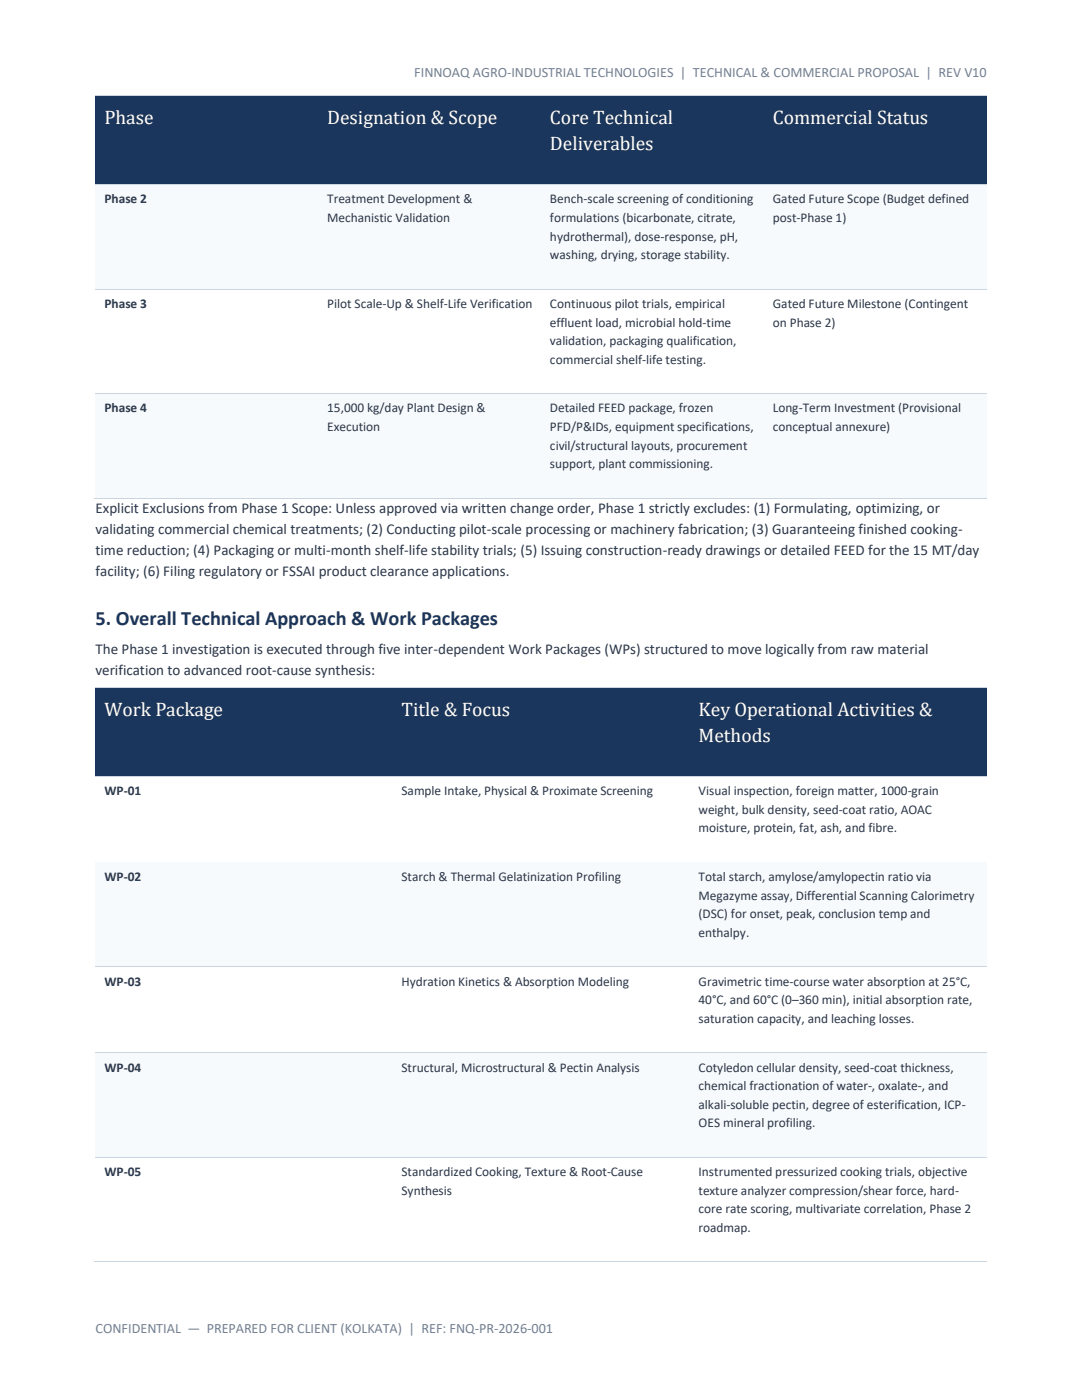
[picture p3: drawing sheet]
<svg xmlns="http://www.w3.org/2000/svg" width="216mm" height="279mm" viewBox="0 0 216 279" stroke-linecap="round" stroke-linejoin="round" font-family="sans-serif">
<defs><g id="words">
<text font-size="4.1" fill="#1a365d" x="19" y="124.8">5. Overall Technical Approach &amp; Work Packages</text>
<g font-size="3.9" fill="#fff">
<text x="20.8" y="24.7">Phase</text>
<text x="65.3" y="24.7">Designation &amp; Scope</text>
<text x="109.7" y="24.7">Core Technical</text>
<text x="109.7" y="29.9">Deliverables</text>
<text x="154.2" y="24.7">Commercial Status</text>
<text x="20.8" y="142.8">Work Package</text>
<text x="80.1" y="142.8">Title &amp; Focus</text>
<text x="139.4" y="142.8">Key Operational Activities &amp;</text>
<text x="139.4" y="148.1">Methods</text>
</g>
<g font-size="3" fill="#2d3748">
<text x="19" y="102.3">Explicit Exclusions from Phase 1 Scope: Unless approved via written change order, Phase 1 strictly excludes: (1) Formulating, optimizing, or</text>
<text x="19" y="106.5">validating commercial chemical treatments; (2) Conducting pilot-scale processing or machinery fabrication; (3) Guaranteeing finished cooking-</text>
<text x="19" y="110.8">time reduction; (4) Packaging or multi-month shelf-life stability trials; (5) Issuing construction-ready drawings or detailed FEED for the 15 MT/day</text>
<text x="19" y="115">facility; (6) Filing regulatory or FSSAI product clearance applications.</text>
<text x="19" y="130.5">The Phase 1 investigation is executed through five inter-dependent Work Packages (WPs) structured to move logically from raw material</text>
<text x="19" y="134.7">verification to advanced root-cause synthesis:</text>
</g>
<g font-size="2.8" fill="#718096">
<text x="82.7" y="15.4">FINNOAQ AGRO-INDUSTRIAL TECHNOLOGIES | TECHNICAL &amp; COMMERCIAL PROPOSAL | REV V10</text>
<text x="19" y="266">CONFIDENTIAL — PREPARED FOR CLIENT (KOLKATA) | REF: FNQ-PR-2026-001</text>
</g>
<g font-size="2.7" fill="#2d3748">
<text x="20.8" y="40.6">Phase 2</text>
<text x="65.3" y="40.6">Treatment Development &amp;</text>
<text x="109.7" y="40.6">Bench-scale screening of conditioning</text>
<text x="154.2" y="40.6">Gated Future Scope (Budget defined</text>
<text x="65.3" y="44.3">Mechanistic Validation</text>
<text x="109.7" y="44.3">formulations (bicarbonate, citrate,</text>
<text x="154.2" y="44.3">post-Phase 1)</text>
<text x="109.7" y="48.1">hydrothermal), dose-response, pH,</text>
<text x="109.7" y="51.7">washing, drying, storage stability.</text>
<text x="20.8" y="61.5">Phase 3</text>
<text x="65.3" y="61.5">Pilot Scale-Up &amp; Shelf-Life Verification</text>
<text x="109.7" y="61.5">Continuous pilot trials, empirical</text>
<text x="109.7" y="65.2">effluent load, microbial hold-time</text>
<text x="154.2" y="61.5">Gated Future Milestone (Contingent</text>
<text x="154.2" y="65.2">on Phase 2)</text>
<text x="109.7" y="68.9">validation, packaging qualification,</text>
<text x="109.7" y="72.6">commercial shelf-life testing.</text>
<text x="20.8" y="82.3">Phase 4</text>
<text x="65.3" y="82.3">15,000 kg/day Plant Design &amp;</text>
<text x="109.7" y="82.3">Detailed FEED package, frozen</text>
<text x="154.2" y="82.3">Long-Term Investment (Provisional</text>
<text x="65.3" y="86">Execution</text>
<text x="109.7" y="86">PFD/P&amp;IDs, equipment specifications,</text>
<text x="109.7" y="89.8">civil/structural layouts, procurement</text>
<text x="154.2" y="86">conceptual annexure)</text>
<text x="109.7" y="93.5">support, plant commissioning.</text>
<text x="20.8" y="158.7">WP-01</text>
<text x="80.1" y="158.7">Sample Intake, Physical &amp; Proximate Screening</text>
<text x="139.4" y="158.7">Visual inspection, foreign matter, 1000-grain</text>
<text x="139.4" y="162.5">weight, bulk density, seed-coat ratio, AOAC</text>
<text x="139.4" y="166.1">moisture, protein, fat, ash, and fibre.</text>
<text x="20.8" y="175.9">WP-02</text>
<text x="80.1" y="175.9">Starch &amp; Thermal Gelatinization Profiling</text>
<text x="139.4" y="175.9">Total starch, amylose/amylopectin ratio via</text>
<text x="139.4" y="179.6">Megazyme assay, Differential Scanning Calorimetry</text>
<text x="139.4" y="183.3">(DSC) for onset, peak, conclusion temp and</text>
<text x="139.4" y="187">enthalpy.</text>
<text x="20.8" y="196.7">WP-03</text>
<text x="80.1" y="196.7">Hydration Kinetics &amp; Absorption Modeling</text>
<text x="139.4" y="196.7">Gravimetric time-course water absorption at 25°C,</text>
<text x="139.4" y="200.4">40°C, and 60°C (0–360 min), initial absorption rate,</text>
<text x="139.4" y="204.2">saturation capacity, and leaching losses.</text>
<text x="20.8" y="213.9">WP-04</text>
<text x="80.1" y="213.9">Structural, Microstructural &amp; Pectin Analysis</text>
<text x="139.4" y="213.9">Cotyledon cellular density, seed-coat thickness,</text>
<text x="139.4" y="217.6">chemical fractionation of water-, oxalate-, and</text>
<text x="139.4" y="221.3">alkali-soluble pectin, degree of esterification, ICP-</text>
<text x="139.4" y="225">OES mineral profiling.</text>
<text x="20.8" y="234.7">WP-05</text>
<text x="80.1" y="234.7">Standardized Cooking, Texture &amp; Root-Cause</text>
<text x="80.1" y="238.5">Synthesis</text>
<text x="139.4" y="234.7">Instrumented pressurized cooking trials, objective</text>
<text x="139.4" y="238.5">texture analyzer compression/shear force, hard-</text>
<text x="139.4" y="242.1">core rate scoring, multivariate correlation, Phase 2</text>
<text x="139.4" y="245.9">roadmap.</text>
</g>
</g></defs>
<g fill="#1a365d">
<path d="M19 19.2h44.5v17.6h-44.5z" fill-rule="evenodd"/>
<path d="M20.8 21h40.9v8.8h-40.9z" fill-rule="evenodd"/>
<path d="M63.5 19.2h44.5v17.6h-44.5z" fill-rule="evenodd"/>
<path d="M65.3 21h40.9v8.8h-40.9z" fill-rule="evenodd"/>
<path d="M108 19.2h44.4v17.6h-44.4z" fill-rule="evenodd"/>
<path d="M109.7 21h40.9v5.2h-40.9z" fill-rule="evenodd"/>
<path d="M109.7 26.2h40.9v8.8h-40.9z" fill-rule="evenodd"/>
<path d="M152.4 19.2h44.5v17.6h-44.5z" fill-rule="evenodd"/>
<path d="M154.2 21h40.9v8.8h-40.9z" fill-rule="evenodd"/>
</g>
<path d="M19 19.1h44.5" fill="none" stroke="#cbd5e0" stroke-width=".2"/>
<g fill="#1a365d">
<path d="M19 19.2h44.5v1.8h-44.5z" fill-rule="evenodd"/>
<path d="M63.5 19.2h.2v1.8h-.2z" fill-rule="evenodd"/>
</g>
<path d="M63.5 19.1h.2v.1h-.2z" fill-rule="evenodd" fill="#cbd5e0"/>
<path d="M63.7 19.1h44.3" fill="none" stroke="#cbd5e0" stroke-width=".2"/>
<g fill="#1a365d">
<path d="M63.7 19.2h44.3v1.8h-44.3z" fill-rule="evenodd"/>
<path d="M108 19.2h.1v1.8h-.1z" fill-rule="evenodd"/>
</g>
<path d="M108 19.1h.1v.1h-.1z" fill-rule="evenodd" fill="#cbd5e0"/>
<path d="M108.1 19.1h44.3" fill="none" stroke="#cbd5e0" stroke-width=".2"/>
<g fill="#1a365d">
<path d="M108.1 19.2h44.3v1.8h-44.3z" fill-rule="evenodd"/>
<path d="M152.4 19.2h.2v1.8h-.2z" fill-rule="evenodd"/>
</g>
<path d="M152.4 19.1h.2v.1h-.2z" fill-rule="evenodd" fill="#cbd5e0"/>
<path d="M152.6 19.1h44.3" fill="none" stroke="#cbd5e0" stroke-width=".2"/>
<g fill="#1a365d">
<path d="M152.6 19.2h44.3v1.8h-44.3z" fill-rule="evenodd"/>
<path d="M19 35h44.5v1.8h-44.5z" fill-rule="evenodd"/>
<path d="M63.5 35h44.5v1.8h-44.5z" fill-rule="evenodd"/>
<path d="M108 35h44.4v1.8h-44.4z" fill-rule="evenodd"/>
<path d="M152.4 35h44.5v1.8h-44.5z" fill-rule="evenodd"/>
</g>
<g fill="#f7fafc">
<path d="M19 36.9h44.5v20.7h-44.5z" fill-rule="evenodd"/>
<path d="M20.8 38.1h40.9v7.2h-40.9z" fill-rule="evenodd"/>
<path d="M63.5 36.9h44.5v20.7h-44.5z" fill-rule="evenodd"/>
<path d="M65.3 38.1h40.9v3.7h-40.9z" fill-rule="evenodd"/>
<path d="M65.3 41.8h40.9v7.2h-40.9z" fill-rule="evenodd"/>
<path d="M108 36.9h44.4v20.7h-44.4z" fill-rule="evenodd"/>
<path d="M109.7 38.1h40.9v3.7h-40.9z" fill-rule="evenodd"/>
<path d="M109.7 41.8h40.9v3.7h-40.9z" fill-rule="evenodd"/>
<path d="M109.7 45.5h40.9v3.7h-40.9z" fill-rule="evenodd"/>
<path d="M109.7 49.2h40.9v7.3h-40.9z" fill-rule="evenodd"/>
<path d="M152.4 36.9h44.5v20.7h-44.5z" fill-rule="evenodd"/>
<path d="M154.2 38.1h40.9v3.7h-40.9z" fill-rule="evenodd"/>
<path d="M154.2 41.8h40.9v7.2h-40.9z" fill-rule="evenodd"/>
</g>
<path d="M19 36.8h44.5" fill="none" stroke="#cbd5e0" stroke-width=".2"/>
<g fill="#f7fafc">
<path d="M19 36.9h44.5v1.2h-44.5z" fill-rule="evenodd"/>
<path d="M63.5 36.9h.2v1.2h-.2z" fill-rule="evenodd"/>
</g>
<path d="M63.5 36.8h.2v.1h-.2z" fill-rule="evenodd" fill="#cbd5e0"/>
<path d="M63.7 36.8h44.3" fill="none" stroke="#cbd5e0" stroke-width=".2"/>
<g fill="#f7fafc">
<path d="M63.7 36.9h44.3v1.2h-44.3z" fill-rule="evenodd"/>
<path d="M108 36.9h.1v1.2h-.1z" fill-rule="evenodd"/>
</g>
<path d="M108 36.8h.1v.1h-.1z" fill-rule="evenodd" fill="#cbd5e0"/>
<path d="M108.1 36.8h44.3" fill="none" stroke="#cbd5e0" stroke-width=".2"/>
<g fill="#f7fafc">
<path d="M108.1 36.9h44.3v1.2h-44.3z" fill-rule="evenodd"/>
<path d="M152.4 36.9h.2v1.2h-.2z" fill-rule="evenodd"/>
</g>
<path d="M152.4 36.8h.2v.1h-.2z" fill-rule="evenodd" fill="#cbd5e0"/>
<path d="M152.6 36.8h44.3" fill="none" stroke="#cbd5e0" stroke-width=".2"/>
<g fill="#f7fafc">
<path d="M152.6 36.9h44.3v1.2h-44.3z" fill-rule="evenodd"/>
<path d="M19 56.5h44.5v1.1h-44.5z" fill-rule="evenodd"/>
<path d="M63.5 56.5h44.5v1.1h-44.5z" fill-rule="evenodd"/>
<path d="M108 56.5h44.4v1.1h-44.4z" fill-rule="evenodd"/>
<path d="M152.4 56.5h44.5v1.1h-44.5z" fill-rule="evenodd"/>
</g>
<path d="M19 57.7h44.5" fill="none" stroke="#cbd5e0" stroke-width=".2"/>
<path d="M63.5 57.6h.2v.2h-.2z" fill-rule="evenodd" fill="#cbd5e0"/>
<path d="M63.7 57.7h44.3" fill="none" stroke="#cbd5e0" stroke-width=".2"/>
<path d="M108 57.6h.1v.2h-.1z" fill-rule="evenodd" fill="#cbd5e0"/>
<path d="M108.1 57.7h44.3" fill="none" stroke="#cbd5e0" stroke-width=".2"/>
<path d="M152.4 57.6h.2v.2h-.2z" fill-rule="evenodd" fill="#cbd5e0"/>
<path d="M152.6 57.7h44.3" fill="none" stroke="#cbd5e0" stroke-width=".2"/>
<g fill="#f7fafc">
<path d="M19 78.6h44.5v20.7h-44.5z" fill-rule="evenodd"/>
<path d="M20.8 79.8h40.9v7.3h-40.9z" fill-rule="evenodd"/>
<path d="M63.5 78.6h44.5v20.7h-44.5z" fill-rule="evenodd"/>
<path d="M65.3 79.8h40.9v3.7h-40.9z" fill-rule="evenodd"/>
<path d="M65.3 83.5h40.9v7.2h-40.9z" fill-rule="evenodd"/>
<path d="M108 78.6h44.4v20.7h-44.4z" fill-rule="evenodd"/>
<path d="M109.7 79.8h40.9v3.7h-40.9z" fill-rule="evenodd"/>
<path d="M109.7 83.5h40.9v3.7h-40.9z" fill-rule="evenodd"/>
<path d="M109.7 87.2h40.9v3.7h-40.9z" fill-rule="evenodd"/>
<path d="M109.7 90.9h40.9v7.3h-40.9z" fill-rule="evenodd"/>
<path d="M152.4 78.6h44.5v20.7h-44.5z" fill-rule="evenodd"/>
<path d="M154.2 79.8h40.9v3.7h-40.9z" fill-rule="evenodd"/>
<path d="M154.2 83.5h40.9v7.2h-40.9z" fill-rule="evenodd"/>
</g>
<path d="M19 78.5h44.5" fill="none" stroke="#cbd5e0" stroke-width=".2"/>
<g fill="#f7fafc">
<path d="M19 78.6h44.5v1.2h-44.5z" fill-rule="evenodd"/>
<path d="M63.5 78.6h.2v1.2h-.2z" fill-rule="evenodd"/>
</g>
<path d="M63.5 78.5h.2v.1h-.2z" fill-rule="evenodd" fill="#cbd5e0"/>
<path d="M63.7 78.5h44.3" fill="none" stroke="#cbd5e0" stroke-width=".2"/>
<g fill="#f7fafc">
<path d="M63.7 78.6h44.3v1.2h-44.3z" fill-rule="evenodd"/>
<path d="M108 78.6h.1v1.2h-.1z" fill-rule="evenodd"/>
</g>
<path d="M108 78.5h.1v.1h-.1z" fill-rule="evenodd" fill="#cbd5e0"/>
<path d="M108.1 78.5h44.3" fill="none" stroke="#cbd5e0" stroke-width=".2"/>
<g fill="#f7fafc">
<path d="M108.1 78.6h44.3v1.2h-44.3z" fill-rule="evenodd"/>
<path d="M152.4 78.6h.2v1.2h-.2z" fill-rule="evenodd"/>
</g>
<path d="M152.4 78.5h.2v.1h-.2z" fill-rule="evenodd" fill="#cbd5e0"/>
<path d="M152.6 78.5h44.3" fill="none" stroke="#cbd5e0" stroke-width=".2"/>
<g fill="#f7fafc">
<path d="M152.6 78.6h44.3v1.2h-44.3z" fill-rule="evenodd"/>
<path d="M19 98.2h44.5v1.1h-44.5z" fill-rule="evenodd"/>
</g>
<path d="M18.8 99.4h44.7" fill="none" stroke="#cbd5e0" stroke-width=".2"/>
<path d="M63.5 98.2h44.5v1.1h-44.5z" fill-rule="evenodd" fill="#f7fafc"/>
<path d="M63.3 99.3h.1v.2h-.1z" fill-rule="evenodd" fill="#cbd5e0"/>
<path d="M63.4 99.4h44.6" fill="none" stroke="#cbd5e0" stroke-width=".2"/>
<path d="M108 98.2h44.4v1.1h-44.4z" fill-rule="evenodd" fill="#f7fafc"/>
<path d="M107.7 99.3h.2v.2h-.2z" fill-rule="evenodd" fill="#cbd5e0"/>
<path d="M107.9 99.4h44.5" fill="none" stroke="#cbd5e0" stroke-width=".2"/>
<path d="M152.4 98.2h44.5v1.1h-44.5z" fill-rule="evenodd" fill="#f7fafc"/>
<path d="M152.2 99.3h.1v.2h-.1z" fill-rule="evenodd" fill="#cbd5e0"/>
<path d="M152.3 99.4h44.6" fill="none" stroke="#cbd5e0" stroke-width=".2"/>
<g fill="#1a365d">
<path d="M19 137.3h59.3v17.6h-59.3z" fill-rule="evenodd"/>
<path d="M20.8 139.1h55.8v8.8h-55.8z" fill-rule="evenodd"/>
<path d="M78.3 137.3h59.3v17.6h-59.3z" fill-rule="evenodd"/>
<path d="M80.1 139.1h55.7v8.8h-55.7z" fill-rule="evenodd"/>
<path d="M137.6 137.3h59.3v17.6h-59.3z" fill-rule="evenodd"/>
<path d="M139.4 139.1h55.7v5.2h-55.7z" fill-rule="evenodd"/>
<path d="M139.4 144.3h55.7v8.8h-55.7z" fill-rule="evenodd"/>
</g>
<path d="M19 137.3h59.3" fill="none" stroke="#cbd5e0" stroke-width=".2"/>
<g fill="#1a365d">
<path d="M19 137.3h59.3v1.8h-59.3z" fill-rule="evenodd"/>
<path d="M78.3 137.3h.2v1.8h-.2z" fill-rule="evenodd"/>
</g>
<path d="M78.3 137.2h.2v.1h-.2z" fill-rule="evenodd" fill="#cbd5e0"/>
<path d="M78.5 137.3h59.1" fill="none" stroke="#cbd5e0" stroke-width=".2"/>
<g fill="#1a365d">
<path d="M78.5 137.3h59.1v1.8h-59.1z" fill-rule="evenodd"/>
<path d="M137.6 137.3h.2v1.8h-.2z" fill-rule="evenodd"/>
</g>
<path d="M137.6 137.2h.2v.1h-.2z" fill-rule="evenodd" fill="#cbd5e0"/>
<path d="M137.8 137.3h59.1" fill="none" stroke="#cbd5e0" stroke-width=".2"/>
<g fill="#1a365d">
<path d="M137.8 137.3h59.1v1.8h-59.1z" fill-rule="evenodd"/>
<path d="M19 153.1h59.3v1.8h-59.3z" fill-rule="evenodd"/>
<path d="M78.3 153.1h59.3v1.8h-59.3z" fill-rule="evenodd"/>
<path d="M137.6 153.1h59.3v1.8h-59.3z" fill-rule="evenodd"/>
</g>
<path d="M19 155h59.3" fill="none" stroke="#cbd5e0" stroke-width=".2"/>
<path d="M78.3 154.9h.2v.1h-.2z" fill-rule="evenodd" fill="#cbd5e0"/>
<path d="M78.5 155h59.1" fill="none" stroke="#cbd5e0" stroke-width=".2"/>
<path d="M137.6 154.9h.2v.1h-.2z" fill-rule="evenodd" fill="#cbd5e0"/>
<path d="M137.8 155h59.1" fill="none" stroke="#cbd5e0" stroke-width=".2"/>
<g fill="#f7fafc">
<path d="M19 172.2h59.3v20.7h-59.3z" fill-rule="evenodd"/>
<path d="M20.8 173.3h55.8v7.3h-55.8z" fill-rule="evenodd"/>
<path d="M78.3 172.2h59.3v20.7h-59.3z" fill-rule="evenodd"/>
<path d="M80.1 173.3h55.7v7.3h-55.7z" fill-rule="evenodd"/>
<path d="M137.6 172.2h59.3v20.7h-59.3z" fill-rule="evenodd"/>
<path d="M139.4 173.3h55.7v3.7h-55.7z" fill-rule="evenodd"/>
<path d="M139.4 177h55.7v3.7h-55.7z" fill-rule="evenodd"/>
<path d="M139.4 180.7h55.7v3.8h-55.7z" fill-rule="evenodd"/>
<path d="M139.4 184.5h55.7v7.2h-55.7z" fill-rule="evenodd"/>
</g>
<path d="M19 172.1h59.3" fill="none" stroke="#cbd5e0" stroke-width=".2"/>
<g fill="#f7fafc">
<path d="M19 172.2h59.3v1.1h-59.3z" fill-rule="evenodd"/>
<path d="M78.3 172.2h.2v1.1h-.2z" fill-rule="evenodd"/>
</g>
<path d="M78.3 172h.2v.2h-.2z" fill-rule="evenodd" fill="#cbd5e0"/>
<path d="M78.5 172.1h59.1" fill="none" stroke="#cbd5e0" stroke-width=".2"/>
<g fill="#f7fafc">
<path d="M78.5 172.2h59.1v1.1h-59.1z" fill-rule="evenodd"/>
<path d="M137.6 172.2h.2v1.1h-.2z" fill-rule="evenodd"/>
</g>
<path d="M137.6 172h.2v.2h-.2z" fill-rule="evenodd" fill="#cbd5e0"/>
<path d="M137.8 172.1h59.1" fill="none" stroke="#cbd5e0" stroke-width=".2"/>
<g fill="#f7fafc">
<path d="M137.8 172.2h59.1v1.1h-59.1z" fill-rule="evenodd"/>
<path d="M19 191.7h59.3v1.2h-59.3z" fill-rule="evenodd"/>
<path d="M78.3 191.7h59.3v1.2h-59.3z" fill-rule="evenodd"/>
<path d="M137.6 191.7h59.3v1.2h-59.3z" fill-rule="evenodd"/>
</g>
<path d="M19 192.9h59.3" fill="none" stroke="#cbd5e0" stroke-width=".2"/>
<path d="M78.3 192.9h.2v.1h-.2z" fill-rule="evenodd" fill="#cbd5e0"/>
<path d="M78.5 192.9h59.1" fill="none" stroke="#cbd5e0" stroke-width=".2"/>
<path d="M137.6 192.9h.2v.1h-.2z" fill-rule="evenodd" fill="#cbd5e0"/>
<path d="M137.8 192.9h59.1" fill="none" stroke="#cbd5e0" stroke-width=".2"/>
<g fill="#f7fafc">
<path d="M19 210.2h59.3v20.6h-59.3z" fill-rule="evenodd"/>
<path d="M20.8 211.3h55.8v7.3h-55.8z" fill-rule="evenodd"/>
<path d="M78.3 210.2h59.3v20.6h-59.3z" fill-rule="evenodd"/>
<path d="M80.1 211.3h55.7v7.3h-55.7z" fill-rule="evenodd"/>
<path d="M137.6 210.2h59.3v20.6h-59.3z" fill-rule="evenodd"/>
<path d="M139.4 211.3h55.7v3.7h-55.7z" fill-rule="evenodd"/>
<path d="M139.4 215h55.7v3.8h-55.7z" fill-rule="evenodd"/>
<path d="M139.4 218.8h55.7v3.7h-55.7z" fill-rule="evenodd"/>
<path d="M139.4 222.5h55.7v7.2h-55.7z" fill-rule="evenodd"/>
</g>
<path d="M19 210.1h59.3" fill="none" stroke="#cbd5e0" stroke-width=".2"/>
<g fill="#f7fafc">
<path d="M19 210.2h59.3v1.1h-59.3z" fill-rule="evenodd"/>
<path d="M78.3 210.2h.2v1.1h-.2z" fill-rule="evenodd"/>
</g>
<path d="M78.3 210h.2v.2h-.2z" fill-rule="evenodd" fill="#cbd5e0"/>
<path d="M78.5 210.1h59.1" fill="none" stroke="#cbd5e0" stroke-width=".2"/>
<g fill="#f7fafc">
<path d="M78.5 210.2h59.1v1.1h-59.1z" fill-rule="evenodd"/>
<path d="M137.6 210.2h.2v1.1h-.2z" fill-rule="evenodd"/>
</g>
<path d="M137.6 210h.2v.2h-.2z" fill-rule="evenodd" fill="#cbd5e0"/>
<path d="M137.8 210.1h59.1" fill="none" stroke="#cbd5e0" stroke-width=".2"/>
<g fill="#f7fafc">
<path d="M137.8 210.2h59.1v1.1h-59.1z" fill-rule="evenodd"/>
<path d="M19 229.7h59.3v1.2h-59.3z" fill-rule="evenodd"/>
<path d="M78.3 229.7h59.3v1.2h-59.3z" fill-rule="evenodd"/>
<path d="M137.6 229.7h59.3v1.2h-59.3z" fill-rule="evenodd"/>
</g>
<path d="M19 231h59.3" fill="none" stroke="#cbd5e0" stroke-width=".2"/>
<path d="M78.3 230.9h.2v.1h-.2z" fill-rule="evenodd" fill="#cbd5e0"/>
<path d="M78.5 231h59.1" fill="none" stroke="#cbd5e0" stroke-width=".2"/>
<path d="M137.6 230.9h.2v.1h-.2z" fill-rule="evenodd" fill="#cbd5e0"/>
<path d="M137.8 231h59.1M18.8 251.8h59.5" fill="none" stroke="#cbd5e0" stroke-width=".2"/>
<path d="M78.1 251.7h.1v.2h-.1z" fill-rule="evenodd" fill="#cbd5e0"/>
<path d="M78.2 251.8h59.4" fill="none" stroke="#cbd5e0" stroke-width=".2"/>
<path d="M137.4 251.7h.1v.2h-.1z" fill-rule="evenodd" fill="#cbd5e0"/>
<path d="M137.5 251.8h59.4" fill="none" stroke="#cbd5e0" stroke-width=".2"/>
<use href="#words"/>
</svg>
